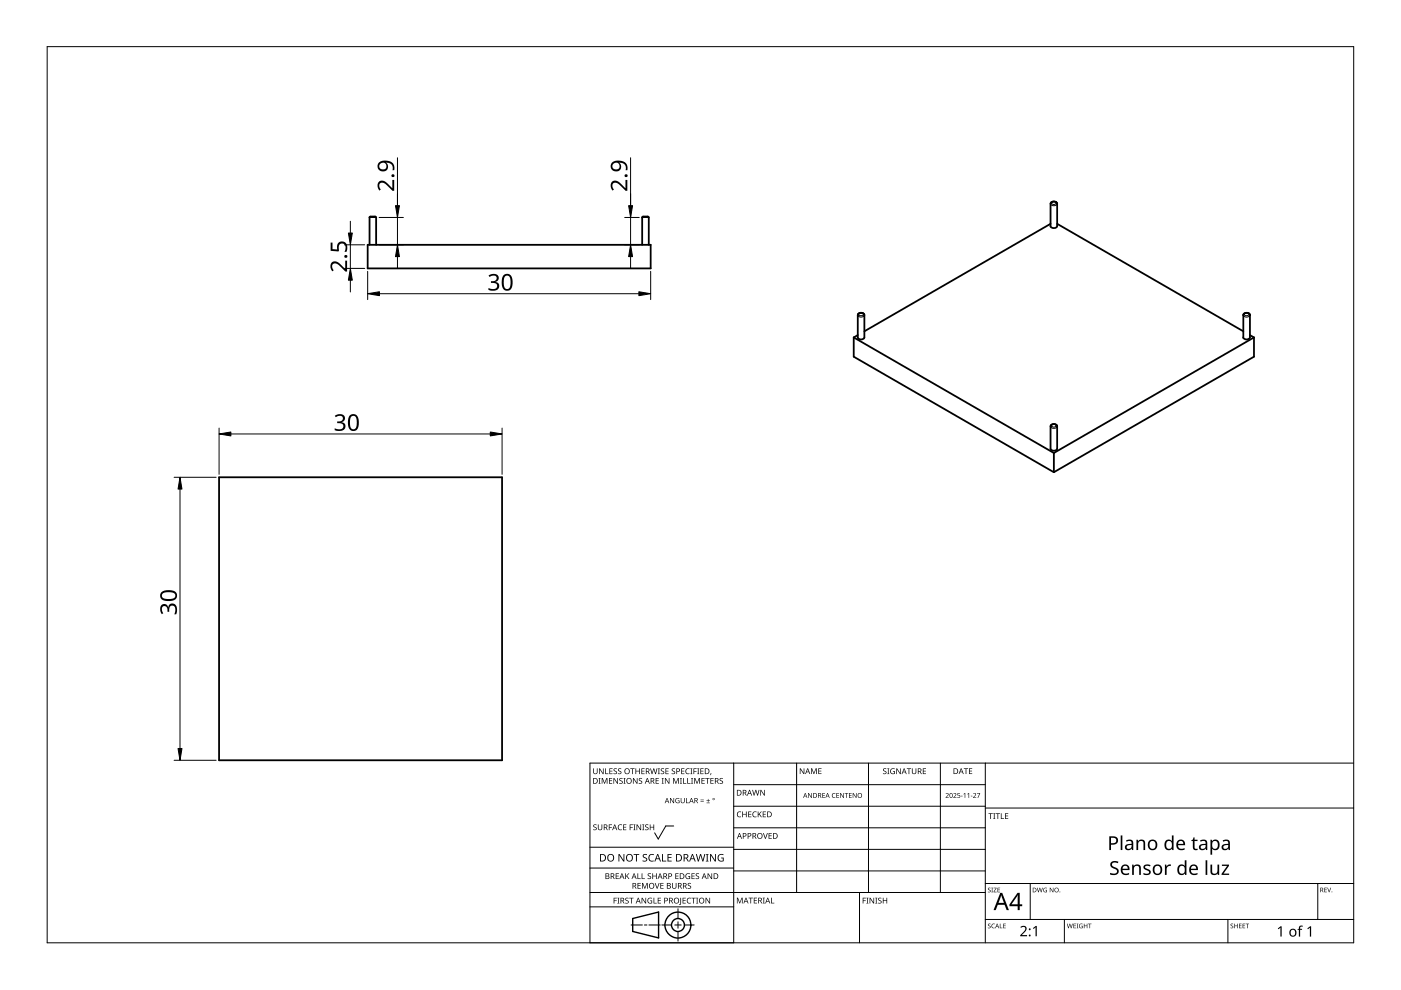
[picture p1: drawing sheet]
<svg xmlns="http://www.w3.org/2000/svg" width="297mm" height="210mm" viewBox="0 0 297 210" stroke-linecap="round" stroke-linejoin="round" font-family="sans-serif">
<g fill="none" stroke="#000" stroke-width=".38">
<path d="M78 51.9h60v5h-60zM78.5 45.9l-.2 .2 .1 5.8M78.6 45.9h1M79.5 45.9l.2 .2M79.8 46.1v5.8M136.3 45.9l-.2 .2 .1 5.8M136.4 45.9h1M137.3 45.9l.2 .2 .1 5.8M222.7 47.5l-39.4 22.7M224.1 43.2v4.7M224.1 43.2h.1M224.1 43.2a.75 .75 0 0 0-.7-.5 .75 .75 0 0 0-.7 .5v4.7a.8 .8 0 0 0 1.4 .1"/>
<path d="M224.1 47.5l39.5 22.7M181 71.5v4.1l42.4 24.5M181 71.5l42.4 24.5M181.9 71.1l-.9 .4M183.3 66.8h.1M183.3 66.8a.75 .75 0 0 0-.7-.5 .75 .75 0 0 0-.7 .5v4.7a.78 .78 0 0 0 .7 .5 .78 .78 0 0 0 .7-.4M183.3 66.8v4.7M263.8 66.5a.77 .77 0 0 1 1.2 .3v4.8a.78 .78 0 0 1-.7 .4 .78 .78 0 0 1-.7-.5v-4.7zM265 66.8h.1M265 71.1l.9 .4M265.9 71.5l-42.5 24.5M265.9 71.5v4.1l-42.5 24.5"/>
<path d="M222.7 95.2a.83 .83 0 0 0 1.4 0M222.7 95.1v-4.7a.74 .74 0 0 1 .7-.5 .74 .74 0 0 1 .7 .5v4.7M223.4 96v4.1M46.4 101.2h60v60h-60z"/>
</g>
<path d="M78.4 46.1h1.4M136.2 46.1h1.4M222.7 43.2a.83 .83 0 0 0 1.4 0M223 42.9l.2-.1a.49 .49 0 0 1 .7 .3 .47 .47 0 0 1-.5 .3 .47 .47 0 0 1-.4-.5zM181.9 66.8a.79 .79 0 0 0 1.4 0M182.1 66.5l.2-.1a.52 .52 0 0 1 .7 .3l-.2 .2h-.5l-.3-.2zM263.6 66.8a.82 .82 0 0 0 1.4 0M263.9 66.5l.1-.1a.53 .53 0 0 1 .8 .3l-.2 .2h-.6l-.2-.2zM222.7 90.4a.83 .83 0 0 0 1.4 0M223 90.1l.2-.1a.49 .49 0 0 1 .7 .3 .47 .47 0 0 1-.5 .3 .47 .47 0 0 1-.4-.5z" fill="none" stroke="#000" stroke-width=".21"/>
<path d="M10 9.9h277v190h-277z" fill="none" stroke="#000" stroke-width=".21"/>
<g fill="none" stroke="#000" stroke-width=".21">
<path d="M125.1 179.6h30.5M142.8 175.1h-1.6l-1.6 2.8-.8-1.3M155.6 166.4h53.3M155.6 161.8v38.1h-30.5v-38.1h161.9M168.9 161.8v27.4M184.1 161.8v27.4M199.4 161.8v27.4M208.9 170.9h-53.3M208.9 175.5h-53.3M208.9 161.8v38.1M287 171.3h-78.1M125.1 192.3h30.5"/>
<path d="M125.1 189.2h83.8M133.8 196.1h2.4M136.6 196.1h.6M140 196.1h-2.4M140.3 196.1h2.1M143.1 196.1h1.3M143.7 195.4v1.4M143.7 197.5v2M143.7 192.7v2M147.2 196.1h-2.1M155.6 180.1h53.3M155.6 184h-30.5"/>
<path d="M182.2 189.2v10.7M208.9 184.7h-53.3M218.4 187.3v7.6M225.7 194.9v5M260.3 194.9v5M279.4 187.3v7.6M287 194.9h-78.1M287 187.3h-78.1"/>
</g>
<g fill="#000">
<path d="M125.8 174.9l.5-.1h.2l-.1 .2a.25 .25 0 0 0-.3-.1 .25 .25 0 0 0 0 .4 .42 .42 0 0 1 .4 .5 .42 .42 0 0 1-.7 .2v-.1a.27 .27 0 0 0 .5 0 .27 .27 0 0 0-.1-.4l-.4-.2zM125.8 162.9h.1v.8a.32 .32 0 0 0 .3 .3 .32 .32 0 0 0 .3-.3v-.8h.2v.8a.47 .47 0 0 1-.5 .4 .47 .47 0 0 1-.4-.4zM126.9 165h.4l-.1 .1v1l.1 .1h-.4l.1-.1v-1zM126.8 174.8h.1v.8a.32 .32 0 0 0 .3 .3 .32 .32 0 0 0 .3-.3v-.8h.2v.8a.47 .47 0 0 1-.5 .4 .47 .47 0 0 1-.4-.4zM127 162.9h.2l.6 1v-1h.2v1.2h-.2l-.7-1 .1 1h-.2zM127.6 165h.2l.4 1 .4-1h.2v1.2h-.2v-1.1l-.4 1.1h-.1l-.4-1.1v1.1h-.1zM128.3 162.9h.2v1.1h.5v.1h-.7zM129.1 174.8h.7v.1h-.6v.5h.5v.1h-.5v.5h-.1zM129.1 165h.7v.1h-.5v.4h.5v.1h-.5v.4h.5v.2h-.7zM129.2 162.9h.7v.1h-.5v.4h.4v.2h-.4v.4h.5v.1h-.7zM130.1 163l.5-.1 .2 .1v.1a.25 .25 0 0 0-.4-.1 .25 .25 0 0 0 0 .4 .42 .42 0 0 1 .4 .5 .42 .42 0 0 1-.7 .2v-.1a.27 .27 0 0 0 .5 0 .27 .27 0 0 0-.1-.4l-.4-.2zM130.1 165h.1l.7 1v-1h.1v1.2h-.2l-.6-1v1h-.1z"/>
<path d="M131.1 175l.5-.2 .3 .1-.1 .1a.49 .49 0 0 0-.7 .4 .49 .49 0 0 0 .8 .4 .57 .57 0 0 1-.8 0 .57 .57 0 0 1 0-.8zM131.1 163l.4-.1 .2 .1v.1a.25 .25 0 0 0-.4-.1 .25 .25 0 0 0 0 .4 .42 .42 0 0 1 .4 .5 .42 .42 0 0 1-.6 .2v-.1a.27 .27 0 0 0 .4 0 .27 .27 0 0 0-.1-.4l-.3-.2zM131.4 165.1l.4-.2 .2 .1v.1a.25 .25 0 0 0-.4-.1 .25 .25 0 0 0 0 .4l.4 .2v.4l-.4 .2-.3-.1 .1-.1a.27 .27 0 0 0 .4 .1 .27 .27 0 0 0-.1-.4l-.4-.3zM132.2 165h.4l-.1 .1v1l.1 .1h-.4l.1-.1v-1zM132.1 174.8h.7v.1h-.5v.4h.5v.1h-.5v.5h.5v.1h-.7zM133.5 174.8h.7v.1h-.5v.5h.5v.1h-.5v.5h-.2zM133.6 162.9h.9v.1h-.3v1.1h-.2v-1.1h-.4zM134.3 174.8h.4l-.1 .1v1l.1 .1h-.4l.1-.1v-1zM134.2 165h.2l.6 1v-1h.2v1.2h-.2l-.7-1v1h-.1zM134.7 162.9h.2v.5h.6v-.5h.2v1.2h-.2v-.5h-.6v.5h-.2zM135 174.8h.1l.7 1v-1h.1v1.2h-.2l-.6-1v1h-.1zM135.5 165.1l.4-.2 .2 .1v.1a.25 .25 0 0 0-.4-.1 .25 .25 0 0 0 0 .4l.4 .2v.4l-.4 .2-.3-.1 .1-.1a.27 .27 0 0 0 .4 .1 .27 .27 0 0 0-.1-.4l-.3-.3z"/>
<path d="M136.2 174.8h.4l-.1 .1v1l.1 .1h-.4l.1-.1v-1zM136 162.9h.7v.1h-.6v.4h.5v.2h-.5v.4h.6v.1h-.7zM136.8 174.9l.4-.1h.3l-.1 .2a.25 .25 0 0 0-.3-.1 .25 .25 0 0 0 0 .4 .42 .42 0 0 1 .4 .5 .42 .42 0 0 1-.7 .2v-.1a.27 .27 0 0 0 .5 0 .27 .27 0 0 0-.1-.4l-.4-.2zM137.8 174.8h.1v.5h.6v-.5h.2v1.2h-.2v-.6h-.6v.6h-.1zM137.8 162.9h.2l.3 1 .2-1h.2l.3 1 .2-1h.2l-.3 1.2h-.2l-.3-1-.3 1h-.1zM139 165h.7v.1h-.5v.4h.5v.1h-.5v.4h.5v.2h-.7zM139.5 162.9h.4l-.1 .1v1l.1 .1h-.4l.1-.1v-1zM140.3 165h.4l-.1 .1v1l.1 .1h-.4l.1-.1v-1zM140.1 163l.5-.1 .2 .1v.1a.25 .25 0 0 0-.4-.1 .25 .25 0 0 0 0 .4 .42 .42 0 0 1 .4 .5 .42 .42 0 0 1-.7 .2l.1-.1a.27 .27 0 0 0 .4 0 .27 .27 0 0 0-.1-.4l-.4-.2zM141.1 162.9h.7v.1h-.6v.4h.5v.2h-.5v.4h.6v.1h-.7zM141 165h.1l.7 1v-1h.1v1.2h-.1l-.7-1v1h-.1zM142.1 169.2h.1l.6 .9v-.9h.1v1.1h-.1l-.6-.9v.9h-.1z"/>
<path d="M142.5 163l.4-.1 .2 .1v.1a.25 .25 0 0 0-.4-.1 .25 .25 0 0 0 0 .4 .42 .42 0 0 1 .4 .5 .42 .42 0 0 1-.6 .2v-.1a.27 .27 0 0 0 .4 0 .27 .27 0 0 0-.1-.4l-.4-.2zM142.7 165h.2l.4 1 .4-1h.2v1.2h-.1v-1.1l-.4 1.1h-.2l-.4-1.1v1.1h-.1zM143.3 169.3l.5-.1 .3 .1-.1 .1a.45 .45 0 0 0-.7 .3 .45 .45 0 0 0 .6 .5v-.4h-.2v-.1h.4v.6a.6 .6 0 0 1-.8-.2 .6 .6 0 0 1 0-.8zM144.2 165h.4l-.2 .1v1l.2 .1h-.4l.1-.1v-1zM144.8 165h.2v1h.5v.2h-.7zM144.4 162.9h.7v.1h-.5v.4h.5v.2h-.5v.4h.5v.1h-.7zM144.3 169.2h.2v.7a.28 .28 0 0 0 .2 .3 .28 .28 0 0 0 .3-.3v-.7h.2v.7a.42 .42 0 0 1-.5 .4 .42 .42 0 0 1-.4-.4zM145.5 169.2h.1v1h.5v.1h-.6zM145.7 165h.2v1h.5v.2h-.7zM145.5 163.1l.3-.2 .4 .1v.1l-.3-.1a.49 .49 0 0 0-.4 .7 .49 .49 0 0 0 .7 .3 .57 .57 0 0 1-.8-.1 .57 .57 0 0 1 0-.8zM146.4 162.9h.4l-.1 .1v1l.1 .1h-.4l.1-.1v-1zM146.5 165h.5l-.2 .1v1l.2 .1h-.5l.2-.1v-1z"/>
<path d="M147 162.9h.7v.1h-.5v.5h.5v.1h-.5v.5h-.2zM147.2 165h.2l.4 1 .4-1h.2v1.2h-.2l.1-1.1-.5 1.1h-.1l-.4-1.1v1.1h-.1zM147.8 162.9h.5l-.2 .1v1l.2 .1h-.5l.2-.1v-1zM148.5 169.9h.7v.1h-.7zM148.5 169.5h.7v.2h-.7zM148.5 162.9h.7v.1h-.6v.4h.5v.2h-.5v.4h.6v.1h-.7zM148.7 165h.7v.1h-.5v.4h.5v.1h-.5v.4h.5v.2h-.7zM149.8 170.2h.7v.1h-.7zM149.5 165h.9v.1h-.3v1.1h-.2v-1.1h-.4zM150.1 169.4l.1 .3h.3l-.3 .1v.3l-.1-.3h-.3l.3-.1zM150.7 163.9h.1l-.2 .4zM150.6 165h.7v.1h-.5v.4h.5v.1h-.5v.4h.5v.2h-.7z"/>
<path d="M152.6 165.1l.4-.2 .3 .1-.1 .1a.25 .25 0 0 0-.4-.1 .25 .25 0 0 0 0 .4l.4 .2 .1 .4-.4 .2-.4-.1 .1-.1a.27 .27 0 0 0 .5 .1 .27 .27 0 0 0-.1-.4l-.4-.3zM156.4 172.2l.4-.2 .4 .1-.1 .1a.49 .49 0 0 0-.7 .5 .49 .49 0 0 0 .7 .4 .57 .57 0 0 1-.8 0 .57 .57 0 0 1 0-.8zM157.4 172.1h.1v.5h.7v-.5h.1v1.2h-.1v-.6h-.7v.6h-.1zM158.6 172.1h.7v.1h-.5v.4h.5v.1h-.5v.4h.5v.2h-.7zM159.7 172.2l.3-.2 .4 .1v.1h-.3a.49 .49 0 0 0-.4 .6 .49 .49 0 0 0 .7 .3 .57 .57 0 0 1-.8 0 .57 .57 0 0 1 0-.8zM159.5 167.5h.1l.3 1 .3-1h.1l.3 1 .3-1h.1l-.3 1.2h-.2l-.3-1.1-.2 1.1h-.2zM160.7 172.1h.1v.6l.5-.6h.2l-.5 .5 .5 .7h-.1l-.5-.6-.1 .6h-.1zM161.8 176.6h.1l.4 1.1 .3-1.1h.2l-.4 1.2h-.2zM161.2 167.5h.2l.6 1v-1h.2v1.2h-.2l-.7-1v1h-.1zM161.7 172.1h.7v.1h-.5v.4h.5v.1h-.5v.4h.5v.2h-.7zM163 176.6h.6v.2h-.5v.3h.5v.2h-.5v.4h.5v.1h-.6zM169.6 162.9h.2l.6 1v-1h.1v1.2h-.1l-.7-1v1h-.1z"/>
<path d="M171.3 168.1h.2l.5 .9v-.9h.1v1.1h-.1l-.6-.9v.9h-.1zM172 162.9h.2l.4 1 .3-1h.3v1.2h-.2v-1l-.4 1h-.1l-.4-1.1v1.1h-.1zM173.5 162.9h.7v.1h-.5v.4h.4v.1h-.4v.5h.5v.1h-.7zM174.3 168.1h.6v.2h-.4v.3h.4v.1h-.4v.4h.4v.1h-.6zM176.5 168.3l.4-.2 .2 .1v.1a.41 .41 0 0 0-.6 .4 .41 .41 0 0 0 .6 .3 .48 .48 0 0 1-.7 0 .48 .48 0 0 1 .1-.7zM177.3 168.1h.6v.2h-.4v.3h.4v.1h-.4v.4h.4v.1h-.6zM178.1 168.1h.2l.5 .9v-.9h.1v1.1h-.1l-.6-.9v.9h-.1zM179.1 168.1h.7v.2h-.3v.9h-.1v-.9h-.3zM180 168.1h.6v.2h-.5v.3h.4v.1h-.4v.4h.5v.1h-.6zM180.8 168.1h.1l.6 .9v-.9h.1v1.1h-.1l-.6-.9v.9h-.1zM187.3 163l.4-.1 .2 .1v.1a.25 .25 0 0 0-.4-.1 .25 .25 0 0 0 0 .4 .42 .42 0 0 1 .4 .5 .42 .42 0 0 1-.6 .2v-.1a.27 .27 0 0 0 .4 0 .27 .27 0 0 0-.1-.4l-.3-.2zM188.1 162.9h.5l-.2 .1v1l.2 .1h-.5l.2-.1v-1z"/>
<path d="M188.9 163.1l.5-.2 .3 .1v.1a.5 .5 0 0 0-.8 .4 .5 .5 0 0 0 .7 .5v-.4h-.3v-.1h.4v.6a.66 .66 0 0 1-.8-.1 .66 .66 0 0 1 0-.9zM190 162.9h.2l.7 1-.1-1h.2v1.2h-.2l-.6-1v1h-.2zM192.3 162.9h.9v.1h-.4v1.1h-.2v-1.1h-.3zM193.3 162.9h.2v.8a.32 .32 0 0 0 .3 .3 .32 .32 0 0 0 .3-.3v-.8h.2v.8a.47 .47 0 0 1-.5 .4 .47 .47 0 0 1-.5-.4zM195.7 162.9h.6v.1h-.5v.4h.5v.2h-.5v.4h.5v.1h-.6zM200.5 168.3a.37 .37 0 0 1 .6 0 .37 .37 0 0 1-.2 .5l-.3 .3h.6v.1h-.7l.3-.4a.27 .27 0 0 0 .2-.4 .27 .27 0 0 0-.4-.1zM202.1 168.3a.37 .37 0 0 1 .6 0 .37 .37 0 0 1-.2 .5l-.2 .3h.5v.1h-.7l.3-.4a.27 .27 0 0 0 .3-.4 .27 .27 0 0 0-.5-.1zM203 168.1h.5v.2h-.4v.3l.2-.1a.33 .33 0 0 1 .2 .6 .33 .33 0 0 1-.5-.1 .29 .29 0 0 0 .4 .1 .29 .29 0 0 0 0-.5 .29 .29 0 0 0-.4 0zM203.7 168.7h.4v.1h-.4zM204.3 168.4l.4-.3v1.1h-.2v-.9zM204.4 162.9h.9v.1h-.4v1.1h-.2v-1.1h-.3zM205.1 168.4l.4-.3v1.1h-.2l.1-.9z"/>
<path d="M205.8 168.7h.4v.1h-.4zM205.4 162.9h.7v.1h-.5v.4h.5v.1h-.5v.5h.5v.1h-.7zM206.3 168.3a.37 .37 0 0 1 .6 0 .37 .37 0 0 1-.2 .5l-.2 .3h.5v.1h-.7l.3-.4a.27 .27 0 0 0 .3-.4 .27 .27 0 0 0-.5-.1zM207.1 168.1h.7l-.4 1.1h-.1l.4-.9h-.6zM209.6 172.4h.9v.2h-.4v1h-.1v-1h-.4zM210.6 172.4h.4l-.1 .1v1l.1 .1h-.4l.1-.1v-1zM211.1 172.4h.9v.2h-.4v1h-.1v-1h-.4zM212.2 172.4h.2v1.1h.5v.1h-.7zM213.1 172.4h.7v.2h-.6v.3h.5v.2h-.5v.4h.6v.1h-.7zM253.1 177.5h.2v.5h.6v.3h-.6v1.3l.2 .4 .4-.1v.3a.67 .67 0 0 1-1-.6v-1.3h-.3v-.1l.3-.2zM130.1 190.3h.7v.2h-.5v.4h.4v.1h-.4v.6h-.2zM130.5 185.2h.7v.1h-.5v.4h.5v.1h-.5v.4h.5v.2h-.7z"/>
<path d="M130.9 190.3h.4l-.1 .2v.9l.1 .2h-.4l.1-.2v-.9zM131.1 181.1h.3l.8 1.3v-1.3h.2v1.6h-.3l-.8-1.4v1.4h-.2zM132.6 190.5l.4-.2 .3 .1-.1 .1a.25 .25 0 0 0-.4-.1 .25 .25 0 0 0 0 .4 .4 .4 0 0 1 .5 .3 .4 .4 0 0 1-.3 .5 .4 .4 0 0 1-.5-.2h.1a.27 .27 0 0 0 .5 .1 .27 .27 0 0 0-.1-.5l-.4-.2zM132.6 185.2h.1v.6l.6-.6h.1l-.4 .5 .5 .7h-.2l-.5-.6-.1 .6h-.1zM133.4 190.3h.9v.2h-.4v1.1h-.1v-1.1h-.4zM134.3 181.1h1.2v.2h-.5v1.4h-.2v-1.4h-.5zM135.2 185.2h.1v1h.5v.2h-.6zM135.2 187.2h.6v.1h-.5v.4h.5v.2h-.5v.4h.5v.1h-.6zM136 185.2h.2v1h.5v.2h-.7zM136.1 187.2h.2l.4 1 .4-1h.2v1.2h-.1v-1l-.4 1h-.2l-.4-1 .1 1h-.2zM136 190.3h.2l.7 1.1-.1-1.1h.2v1.3h-.2l-.6-1v1h-.2zM136.3 181.2l.4-.1h.5l-.2 .2a.33 .33 0 0 0-.5 .1 .33 .33 0 0 0 .4 .4 .49 .49 0 0 1 .3 .7 .49 .49 0 0 1-.8 .2l-.2-.1v-.2l.3 .1a.35 .35 0 0 0 .5-.2 .35 .35 0 0 0-.4-.4l-.3-.3z"/>
<path d="M137.4 190.5l.6-.2 .3 .1-.1 .1a.5 .5 0 0 0-.8 .4 .5 .5 0 0 0 .7 .5v-.3h-.3v-.2h.5v.6a.66 .66 0 0 1-.9-.1 .66 .66 0 0 1 0-.9zM137.4 185.3l.4-.2 .2 .1v.1a.25 .25 0 0 0-.4-.1 .25 .25 0 0 0 0 .4 .42 .42 0 0 1 .4 .6 .42 .42 0 0 1-.6 .2v-.2a.27 .27 0 0 0 .4 .1 .27 .27 0 0 0-.1-.4l-.3-.3zM137.7 181.3l.4-.2h.6l-.1 .2-.4-.1a.64 .64 0 0 0-.5 .9 .64 .64 0 0 0 .9 .3v.2a.83 .83 0 0 1-1-.3 .83 .83 0 0 1 .1-1zM138.6 190.3h.1v1.1h.5v.2h-.6zM138.8 187.2h.2l.3 1.1 .4-1.1h.1l-.4 1.2h-.1zM138.3 185.2h.2v.5h.6v-.5h.1v1.2h-.1v-.6h-.6v.6h-.2zM139.5 190.3h.6v.2h-.5v.4h.5v.1h-.5v.4h.5v.2h-.6zM140.4 181.1h.2v1.4h.7v.2h-.9zM140 187.2h.7v.1h-.5v.4h.5v.2h-.5v.4h.5v.1h-.7zM141.5 181.1h.9v.2h-.7v.4h.7v.2h-.7v.6h.7v.2h-.9zM142.5 187.2h.1v.8a.32 .32 0 0 0 .4 .3 .32 .32 0 0 0 .3-.3v-.8h.1v.8a.47 .47 0 0 1-.4 .4 .47 .47 0 0 1-.5-.4zM143.2 185.2h.7v.1h-.6v.4h.5v.1h-.5v.4h.6v.2h-.7z"/>
<path d="M144.2 190.3h.2v1.3l-.1 .2-.3 .1v-.2l.2-.1zM144.7 190.3h.7v.2h-.5v.4h.5v.1h-.5v.4h.5v.2h-.7zM145.5 185.3l.4-.2 .4 .1-.1 .1a.5 .5 0 0 0-.7 .4 .5 .5 0 0 0 .7 .5v-.3h-.3v-.2h.4v.6a.66 .66 0 0 1-.9-.1 .66 .66 0 0 1 .1-.9zM145.8 190.5l.3-.2 .4 .1v.1h-.3a.49 .49 0 0 0-.4 .6 .49 .49 0 0 0 .7 .3 .57 .57 0 0 1-.8 0 .57 .57 0 0 1 0-.8zM145.9 187.3l.4-.1 .2 .1v.1a.25 .25 0 0 0-.4-.1 .25 .25 0 0 0 0 .4l.4 .2v.3l-.4 .2h-.3l.1-.1a.27 .27 0 0 0 .4 0 .27 .27 0 0 0-.1-.4l-.4-.2zM146.6 190.3h.9v.2h-.4v1.1h-.1v-1.1h-.4zM146.6 185.2h.7v.1h-.5v.4h.5v.1h-.5v.4h.5v.2h-.7zM147.6 190.3h.4l-.1 .2v.9l.1 .2h-.4l.1-.2v-.9zM147.6 185.3l.4-.2 .2 .1v.1a.25 .25 0 0 0-.4-.1 .25 .25 0 0 0 0 .4 .42 .42 0 0 1 .4 .6 .42 .42 0 0 1-.7 .2l.1-.2a.27 .27 0 0 0 .4 .1 .27 .27 0 0 0-.1-.4l-.4-.3zM147.5 181.1h.2l.4 1.3 .3-1.3h.2l.4 1.3 .3-1.3h.2l-.4 1.6h-.2l-.4-1.4-.3 1.4h-.2zM149.7 181.1h.5l-.2 .1v1.3l.2 .2h-.5l.1-.2v-1.3zM149.6 190.3h.2l.6 1.1v-1.1h.2v1.3h-.2l-.7-1v1h-.1z"/>
<path d="M150 185.2h.2l.6 1v-1h.2v1.2h-.2l-.6-1v1h-.2zM150.5 181.1h.3l.8 1.3v-1.3h.2v1.6h-.2l-.9-1.4v1.4h-.2zM152.4 181.3l.7-.2h.3l-.1 .2a.65 .65 0 0 0-1 .5 .65 .65 0 0 0 .9 .7v-.5h-.3v-.2h.5v.8a.86 .86 0 0 1-1.1-.2 .86 .86 0 0 1 .1-1.1zM156.2 190.3h.3l.3 1 .4-1h.3v1.2h-.2v-1l-.4 1h-.1l-.4-1v1h-.2zM158.7 190.3h.9v.2h-.3v1h-.2v-1h-.4zM159.8 190.3h.7v.2h-.5v.3h.5v.2h-.5v.4h.5v.1h-.7zM161.7 190.3h.5l-.2 .2v.9l.2 .1h-.5l.2-.1v-.9zM163.5 190.3h.1v1.1h.6v.1h-.7zM182.9 190.3h.7v.2h-.5v.4h.5v.1h-.5v.6h-.2zM183.7 190.3h.4l-.1 .2v.9l.1 .2h-.4l.1-.2v-.9zM184.4 190.3h.1l.7 1v-1h.1v1.3h-.1l-.7-1v1h-.1zM185.6 190.3h.4l-.1 .2v.9l.1 .2h-.4l.1-.2v-.9z"/>
<path d="M186.2 190.5l.5-.2 .2 .1v.1a.25 .25 0 0 0-.4-.1 .25 .25 0 0 0 0 .4l.4 .2v.4l-.4 .2-.3-.1v-.1a.27 .27 0 0 0 .5 .1 .27 .27 0 0 0-.1-.5l-.4-.2zM187.2 190.3h.1v.6h.6v-.6h.2v1.3h-.2v-.6h-.6v.6h-.1zM209.5 188.3l.3-.1 .2 .2a.24 .24 0 0 0-.3-.1 .24 .24 0 0 0-.1 .3 .24 .24 0 0 0 .3 .1l.2 .2-.1 .2-.4 .1-.2-.2a.23 .23 0 0 0 .4 .2 .23 .23 0 0 0 0-.4l-.3-.2zM209.5 195.9l.3-.1 .2 .2a.24 .24 0 0 0-.3-.1 .24 .24 0 0 0-.1 .3 .24 .24 0 0 0 .3 .1 .31 .31 0 0 1 0 .5 .31 .31 0 0 1-.5-.1 .23 .23 0 0 0 .4 .1 .23 .23 0 0 0 0-.4l-.3-.2zM210.2 188.2h.3l-.1 .1 .1 .9h-.3l.1-.1zM210.3 196l.4-.2 .2 .1v.1a.39 .39 0 0 0-.6 .3 .39 .39 0 0 0 .6 .4 .46 .46 0 0 1-.7-.1 .46 .46 0 0 1 .1-.6zM210.7 188.2h.6l-.5 .9h.5v.1h-.7l.5-.9h-.4zM212 195.8h.1v.9l.4 .1h-.5zM211.5 188.2h.5l-.4 .1v.3h.4l-.4 .1v.4l.4 .1h-.5zM212.7 195.8h.5l-.4 .1v.3h.4l-.4 .2v.3l.4 .1h-.5zM216.3 196.5a.76 .76 0 0 1 1.2 0 .76 .76 0 0 1-.3 1.2l-.6 .6h1.2v.2h-1.5v-.2l.8-.8a.52 .52 0 0 0 .2-.8 .52 .52 0 0 0-.8 0zM219 196.8l.6-.5h.2v2.2h-.2v-1.9l-.5 .4z"/>
<path d="M219.8 188.2h.2l.2 .8 .2-.8h.1l.3 .8 .2-.8h.1l-.3 1h-.1l-.2-.8-.3 .8h-.1zM221.3 188.3h.7h-.1a.4 .4 0 0 0-.6 .4 .4 .4 0 0 0 .6 .4v-.3l-.2-.1h.3v.5a.53 .53 0 0 1-.7-.2 .53 .53 0 0 1 0-.7zM222.6 188.2h.1l.5 .8v-.8h.1v1h-.1l-.5-.8v.8h-.1zM226.2 195.8h.1l.2 .9 .3-.9h.1l.2 .9 .2-.9h.1l-.2 1h-.1l-.3-.8-.2 .8h-.1zM227.6 195.8h.5l-.4 .1v.3h.4l-.4 .2v.3l.4 .1h-.5zM228.3 195.8h.3l-.1 .1 .1 .9h-.3l.1-.1zM228.9 196l.7-.1-.2 .1a.4 .4 0 0 0-.5 .3 .4 .4 0 0 0 .5 .4v-.3l-.2-.1h.4v.5a.53 .53 0 0 1-.7-.1 .53 .53 0 0 1 0-.7zM229.8 195.8h.1v.4h.5v-.4h.1v1h-.1v-.4h-.5v.4h-.1zM230.7 195.8h.7l-.3 .1v.9h-.1v-.9zM235.5 182.9a1.38 1.38 0 0 1 1.6-.2l-.1 .3-.3-.1a.55 .55 0 0 0-.9 .3 .55 .55 0 0 0 .6 .7l.6 .3 .2 .5a1.19 1.19 0 0 1-1.8 .7v-.3h.1a.82 .82 0 0 0 1.3-.3l-.1-.4-.4-.2a.88 .88 0 0 1-.8-1.3zM240 183.3h.3l.1 .3a.83 .83 0 0 1 .9-.3 .83 .83 0 0 1 .6 .8v1.4h-.4v-1.4a.59 .59 0 0 0-.7-.5 .59 .59 0 0 0-.4 .8v1.1h-.4zM240.9 178h.3l.1 .3a.83 .83 0 0 1 .9-.3 .83 .83 0 0 1 .6 .8v1.4h-.4v-1.4a.59 .59 0 0 0-.7-.5 .59 .59 0 0 0-.4 .8v1.1h-.4z"/>
<path d="M242.5 183.5a1.29 1.29 0 0 1 1.4-.1l-.1 .3-.4-.1a.35 .35 0 0 0-.6 .1 .35 .35 0 0 0 .4 .5h.1a.66 .66 0 0 1 .7 .8 .66 .66 0 0 1-.9 .5l-.7-.1v-.3l.7 .2 .5-.2v-.3l-.6-.4a.58 .58 0 0 1-.5-.9zM247 183.3h.3v.4l.4-.4h.6l-.1 .3-.5 .1-.3 .3-.1 1.5h-.3zM256.6 183.3h.4v1.4a.59 .59 0 0 0 .7 .5 .59 .59 0 0 0 .4-.7v-1.2h.4v2.2h-.3l-.1-.3a.84 .84 0 0 1-.9 .3 .84 .84 0 0 1-.6-.8zM259.1 183.3h1.5v.3l-1.2 1.6h1.2v.3h-1.6v-.2l1.2-1.7h-1.1zM260.9 195.9l.4-.1 .1 .2a.24 .24 0 0 0-.3-.1 .24 .24 0 0 0-.1 .3 .24 .24 0 0 0 .4 .1 .31 .31 0 0 1 0 .5 .31 .31 0 0 1-.5-.1 .23 .23 0 0 0 .3 .1 .23 .23 0 0 0 .1-.4l-.4-.2zM261.7 195.8h.1v.4h.5v-.4h.1v1h-.1v-.4h-.5v.4h-.1zM262.7 195.8h.5l-.4 .1v.3h.4l-.4 .2v.3l.4 .1h-.5zM263.5 195.8h.5l-.4 .1v.3h.4l-.4 .2v.3l.4 .1h-.5zM264.1 195.8h.7l-.3 .1v.9h-.1v-.9zM270.9 196.9l.6-.5h.2v2.2h-.2v-1.9l-.4 .3zM275.5 196.4l.7-.1v.2h-.4l-.1 .2-.1 .2h.5v.2h-.5v1.5h-.2v-1.5h-.3l.3-.2zM277.2 196.9l.6-.5h.2v2.2h-.3v-1.9l-.4 .3z"/>
<path d="M280.8 188.2h.5l-.4 .1v.3h.4l-.4 .1v.4l.4 .1h-.5zM281.4 188.2h.1l.3 .8 .3-.8h.1l-.3 1h-.1z"/>
<path d="M125.8 165h.3a.54 .54 0 0 1 .6 .6 .56 .56 0 0 1-.6 .6h-.3zM125.9 165.1v.9h.2a.43 .43 0 0 0 .5-.4 .41 .41 0 0 0-.5-.5z"/>
<path d="M128 174.8h.3a.35 .35 0 0 1 .5 .2 .35 .35 0 0 1-.3 .5l.4 .5h-.2l-.3-.5h-.2v.5h-.2zM128.2 174.9v.5h.1a.23 .23 0 0 0 .3-.2 .23 .23 0 0 0-.3-.3z"/>
<path d="M130.3 174.8h.1l.5 1.2h-.2l-.1-.4h-.5l-.2 .4h-.1zM130.3 175l-.2 .5h.4z"/>
<path d="M132.3 163.5a.61 .61 0 0 1 1.2 0 .61 .61 0 0 1-1.2 0zM132.7 163.1l-.1 .4a.45 .45 0 0 0 .5 .4 .45 .45 0 0 0 .3-.5 .45 .45 0 0 0-.5-.4z"/>
<path d="M132.7 165.6a.61 .61 0 0 1 1.2 0 .61 .61 0 0 1-1.2 0zM133.1 165.2a.47 .47 0 0 0-.1 .7 .47 .47 0 0 0 .7-.1 .45 .45 0 0 0 0-.6 .45 .45 0 0 0-.6 0z"/>
<path d="M136.9 162.9h.4a.35 .35 0 0 1 .4 .3 .35 .35 0 0 1-.2 .4l.3 .5h-.2l-.3-.5h-.2v.5h-.2zM137.1 163v.5h.2a.23 .23 0 0 0 .3-.2 .23 .23 0 0 0-.3-.3z"/>
<path d="M137.2 165h.1l.5 1.2h-.2l-.1-.4h-.5l-.1 .4h-.2zM137.2 165.1l-.2 .6h.4z"/>
<path d="M138 165h.3a.35 .35 0 0 1 .4 .2 .35 .35 0 0 1-.2 .4l.3 .6h-.2l-.3-.5h-.2v.5h-.1zM138.1 165.1v.4h.2a.23 .23 0 0 0 .3-.2 .23 .23 0 0 0-.3-.2z"/>
<path d="M141.4 169.2h.1l.4 1.1h-.1l-.2-.3h-.4l-.1 .3h-.2zM141.4 169.3l-.2 .5h.4z"/>
<path d="M143.4 162.9h.3a.41 .41 0 0 1 .5 .5 .41 .41 0 0 1-.6 .3v.4h-.2zM143.6 163v.5a.29 .29 0 0 0 .4-.2 .29 .29 0 0 0-.4-.3z"/>
<path d="M146.5 169.2h.2l.4 1.1h-.2l-.1-.3h-.4l-.2 .3h-.1zM146.6 169.3l-.2 .5h.4z"/>
<path d="M147.2 169.2h.3a.31 .31 0 0 1 .4 .2 .31 .31 0 0 1-.2 .4l.3 .5h-.1l-.3-.5h-.2v.5h-.2zM147.4 169.3v.4h.1a.21 .21 0 0 0 .3-.2 .21 .21 0 0 0-.3-.2z"/>
<path d="M149.4 162.9h.4a.61 .61 0 0 1 .6 .6 .61 .61 0 0 1-.6 .6h-.4zM149.6 163v1h.2a.48 .48 0 0 0 .4-.5 .48 .48 0 0 0-.4-.5z"/>
<path d="M151.1 169.4a.24 .24 0 0 1 .4 0 .24 .24 0 0 1-.4 0zM151.2 169.4a.15 .15 0 0 0 .3 0 .15 .15 0 0 0-.3 0z"/>
<path d="M151.6 165h.3a.35 .35 0 0 1 .4 .2 .35 .35 0 0 1-.2 .4l.3 .6h-.1l-.3-.5h-.3v.5h-.1zM151.7 165.1v.4h.2a.23 .23 0 0 0 .3-.2 .23 .23 0 0 0-.3-.2z"/>
<path d="M156.7 176.6h.2l.4 1.2h-.1l-.2-.3h-.5l-.1 .3h-.2zM156.8 176.8l-.2 .5h.4z"/>
<path d="M156.2 167.5h.4a.61 .61 0 0 1 .6 .6 .61 .61 0 0 1-.6 .6h-.4zM156.4 167.6v1h.2a.49 .49 0 0 0 .4-.4 .49 .49 0 0 0-.3-.6z"/>
<path d="M157.5 167.5h.3a.35 .35 0 0 1 .4 .2 .35 .35 0 0 1-.2 .4l.3 .6h-.1l-.3-.5h-.3v.5h-.1zM157.6 167.6v.5h.2a.23 .23 0 0 0 .3-.3 .23 .23 0 0 0-.3-.2z"/>
<path d="M157.5 176.6h.3a.41 .41 0 0 1 .5 .5 .41 .41 0 0 1-.7 .3v.4h-.1zM157.6 176.8v.4a.29 .29 0 0 0 .5-.2 .29 .29 0 0 0-.5-.2z"/>
<path d="M158.5 176.6h.3a.41 .41 0 0 1 .5 .5 .41 .41 0 0 1-.6 .3v.4h-.2zM158.7 176.8v.4a.29 .29 0 0 0 .4-.2 .29 .29 0 0 0-.4-.2z"/>
<path d="M158.8 167.5h.2l.5 1.2h-.2l-.1-.4h-.5l-.2 .4h-.1zM158.9 167.6l-.2 .6h.4z"/>
<path d="M159.6 176.6h.3a.35 .35 0 0 1 .4 .3 .35 .35 0 0 1-.2 .4l.3 .5h-.2l-.3-.5h-.2v.5h-.1zM159.7 176.8v.4h.2a.23 .23 0 0 0 .3-.2 .23 .23 0 0 0-.3-.2z"/>
<path d="M160.4 177.2a.65 .65 0 0 1 1.3 0 .65 .65 0 0 1-1.3 0zM160.8 176.8l-.1 .4a.45 .45 0 0 0 .5 .4 .45 .45 0 0 0 .4-.5 .45 .45 0 0 0-.5-.4z"/>
<path d="M162.7 172.1h.3a.61 .61 0 0 1 .6 .6 .61 .61 0 0 1-.6 .6h-.3zM162.8 172.2v.9h.2a.48 .48 0 0 0 .5-.4 .48 .48 0 0 0-.5-.5z"/>
<path d="M163.9 176.6h.4a.61 .61 0 0 1 .6 .7 .61 .61 0 0 1-.7 .5h-.3zM164.1 176.8v.9h.1a.48 .48 0 0 0 .5-.4 .48 .48 0 0 0-.4-.5z"/>
<path d="M170.7 168.1l.5 1.1-.3-.3h-.4l-.2 .3zM170.7 168.3l-.1 .4h.3z"/>
<path d="M171.2 162.9h.1l.5 1.2h-.2l-.1-.4h-.5l-.1 .4h-.2zM171.2 163.1l-.1 .5h.3z"/>
<path d="M172.4 168.1h.3a.51 .51 0 0 1 .5 .6 .51 .51 0 0 1-.5 .5h-.3zM172.5 168.3v.8l.4-.1 .2-.2v-.4z"/>
<path d="M173.5 168.1h.2a.29 .29 0 0 1 .4 .2 .29 .29 0 0 1-.2 .4l.3 .5h-.2l-.2-.5h-.2v.5h-.1zM173.6 168.3v.3h.1a.2 .2 0 0 0 .3-.2 .2 .2 0 0 0-.3-.1z"/>
<path d="M175.4 168.1l.5 1.1-.2-.3h-.4l-.3 .3zM175.5 168.3l-.2 .4h.3z"/>
<path d="M181.8 168.7a.51 .51 0 0 1 1 0 .51 .51 0 0 1-1 0zM182 168.7a.38 .38 0 0 0 .7 0 .38 .38 0 0 0-.7 0z"/>
<path d="M191.6 162.9h.2l.4 1.2h-.1l-.2-.4h-.4l-.2 .4h-.1zM191.7 163.1l-.2 .5h.4z"/>
<path d="M194.6 162.9h.3a.35 .35 0 0 1 .5 .2 .35 .35 0 0 1-.3 .5l.4 .5h-.2l-.3-.5h-.3v.5h-.1zM194.7 163v.5h.2a.23 .23 0 0 0 .3-.2 .23 .23 0 0 0-.3-.3z"/>
<path d="M201.4 168.2l.4-.1 .1 .3 .1 .5-.2 .3-.3-.1-.2-.2zM201.5 168.3v.1a.37 .37 0 0 0-.1 .4 .37 .37 0 0 0 .4 .2 .4 .4 0 0 0 .1-.5 .4 .4 0 0 0-.4-.2z"/>
<path d="M202.2 162.9h.3a.55 .55 0 0 1 .6 .6 .56 .56 0 0 1-.6 .6h-.3zM202.3 163v1h.2a.48 .48 0 0 0 .5-.5 .48 .48 0 0 0-.5-.5z"/>
<path d="M203.7 162.9h.2l.4 1.2h-.1l-.2-.4h-.5l-.1 .4h-.2zM203.8 163.1l-.2 .5h.4z"/>
<path d="M235.2 177.3h.8a.92 .92 0 0 1 1.1 1 .92 .92 0 0 1-1.2 .8h-.3v1.1h-.4zM235.6 177.6v1.2a.73 .73 0 0 0 .8-.1 .73 .73 0 0 0 .2-.8l-.3-.2z"/>
<path d="M243.6 178.3a1.07 1.07 0 0 1 1.5 .1 1.07 1.07 0 0 1-.1 1.5 1.07 1.07 0 0 1-1.5 0 1.44 1.44 0 0 1 .1-1.6zM244 178.4a.83 .83 0 0 0-.3 1.1 .83 .83 0 0 0 1 .4 .85 .85 0 0 0 .3-1.1 .85 .85 0 0 0-.9-.4z"/>
<path d="M128.4 185.2h.3a.31 .31 0 0 1 .5 .1 .31 .31 0 0 1-.3 .4 .33 .33 0 0 1 .3 .4 .33 .33 0 0 1-.4 .3h-.4zM128.5 185.8v.4h.3a.23 .23 0 0 0 .3-.2 .23 .23 0 0 0-.3-.2zM128.5 185.3v.4h.2a.21 .21 0 0 0 .3-.2 .21 .21 0 0 0-.3-.2z"/>
<path d="M127.2 181.1h.5a.71 .71 0 0 1 .8 .8 .73 .73 0 0 1-.8 .8h-.5zM127.4 181.2v1.3h.2a.56 .56 0 0 0 .7-.6 .54 .54 0 0 0-.6-.7z"/>
<path d="M129.5 185.2h.3a.35 .35 0 0 1 .4 .2 .35 .35 0 0 1-.2 .4l.3 .6h-.1l-.3-.5h-.3v.5h-.1zM129.6 185.3v.4h.2a.23 .23 0 0 0 .3-.2 .23 .23 0 0 0-.3-.2z"/>
<path d="M128.9 181.3a.76 .76 0 0 1 1.1 .1 .76 .76 0 0 1-.1 1.1 .76 .76 0 0 1-1.1-.3v-.5zM129.1 181.4a.62 .62 0 0 0-.1 .8 .62 .62 0 0 0 .8 .2l.1-.1a.61 .61 0 0 0 0-.8 .61 .61 0 0 0-.8-.1z"/>
<path d="M131.6 190.3h.3a.35 .35 0 0 1 .4 .3 .35 .35 0 0 1-.2 .4l.3 .6h-.1l-.3-.5h-.3v.5h-.1zM131.7 190.5v.4h.2a.23 .23 0 0 0 .3-.2 .23 .23 0 0 0-.3-.2z"/>
<path d="M131.8 185.2h.1l.5 1.2h-.2l-.1-.4h-.5l-.1 .4h-.2zM131.9 185.3l-.2 .6h.4z"/>
<path d="M132.9 181.3a.76 .76 0 0 1 1.1 .1 .76 .76 0 0 1-.1 1.1 .76 .76 0 0 1-1.1-.3l-.1-.5zM133.1 181.4a.62 .62 0 0 0-.2 .8 .62 .62 0 0 0 .9 .2l.1-.1a.61 .61 0 0 0 0-.8 .61 .61 0 0 0-.8-.1z"/>
<path d="M134.1 187.2h.3a.35 .35 0 0 1 .5 .2 .35 .35 0 0 1-.3 .5l.4 .5h-.2l-.3-.5h-.2v.5h-.2zM134.3 187.3v.5h.1a.23 .23 0 0 0 .3-.2 .23 .23 0 0 0-.3-.3z"/>
<path d="M134.4 185.2h.1l.5 1.2h-.2l-.1-.4h-.5l-.1 .4h-.2zM134.4 185.3l-.2 .6h.4z"/>
<path d="M135.3 190.3h.1l.5 1.3h-.2l-.1-.4h-.5l-.2 .4h-.1zM135.3 190.5l-.2 .5h.4z"/>
<path d="M137.5 187.8a.61 .61 0 0 1 1.2 0 .61 .61 0 0 1-1.2 0zM137.9 187.4a.47 .47 0 0 0-.1 .7 .47 .47 0 0 0 .7 0v-.1a.45 .45 0 0 0 0-.5 .45 .45 0 0 0-.6-.1z"/>
<path d="M139.4 181.1h.1l.6 1.6h-.2l-.1-.5h-.7l-.2 .5h-.2zM139.4 181.3l-.2 .7h.5z"/>
<path d="M139.9 185.2h.1l.5 1.2h-.2l-.1-.4h-.5l-.1 .4h-.2zM139.9 185.3l-.1 .6h.3z"/>
<path d="M140.7 185.2h.3a.35 .35 0 0 1 .4 .2 .35 .35 0 0 1-.2 .4l.3 .6h-.2l-.2-.5h-.3v.5h-.1zM140.8 185.3v.4h.2a.23 .23 0 0 0 .3-.2 .23 .23 0 0 0-.3-.2z"/>
<path d="M141.4 187.2h.3a.31 .31 0 0 1 .5 .2 .31 .31 0 0 1-.2 .4 .33 .33 0 0 1 .2 .4 .33 .33 0 0 1-.4 .2h-.4zM141.5 187.9v.4h.3a.23 .23 0 0 0 .3-.2 .23 .23 0 0 0-.3-.2zM141.5 187.3v.4h.3a.21 .21 0 0 0 .2-.2 .21 .21 0 0 0-.3-.2z"/>
<path d="M140.8 190.3h.4a.41 .41 0 0 1 .4 .5 .41 .41 0 0 1-.6 .3v.5h-.2zM141 190.5v.5a.29 .29 0 0 0 .5-.3 .29 .29 0 0 0-.5-.2z"/>
<path d="M141.9 190.3h.3a.35 .35 0 0 1 .4 .3 .35 .35 0 0 1-.2 .4l.3 .6h-.1l-.3-.5h-.3v.5h-.1zM142 190.5v.4h.2a.23 .23 0 0 0 .3-.2 .23 .23 0 0 0-.3-.2z"/>
<path d="M141.7 185.2h.3a.41 .41 0 0 1 .5 .5 .41 .41 0 0 1-.6 .2v.5h-.2zM141.9 185.3v.5a.29 .29 0 0 0 .4-.3 .29 .29 0 0 0-.4-.2z"/>
<path d="M143.7 187.2h.4a.35 .35 0 0 1 .4 .2 .35 .35 0 0 1-.2 .5l.3 .5h-.2l-.3-.5h-.2v.5h-.2zM143.9 187.3v.5h.2a.23 .23 0 0 0 .3-.2 .23 .23 0 0 0-.3-.3z"/>
<path d="M142.8 191a.61 .61 0 0 1 1.2 0 .61 .61 0 0 1-1.2 0zM143.2 190.6a.47 .47 0 0 0-.1 .7 .47 .47 0 0 0 .7-.1 .45 .45 0 0 0-.1-.6 .45 .45 0 0 0-.5 0z"/>
<path d="M143.3 181.1h.5a.71 .71 0 0 1 .8 .8 .73 .73 0 0 1-.8 .8h-.5zM143.5 181.2v1.3h.2a.56 .56 0 0 0 .7-.6 .54 .54 0 0 0-.6-.7z"/>
<path d="M144.8 187.2h.3a.35 .35 0 0 1 .5 .2 .35 .35 0 0 1-.3 .5l.4 .5h-.2l-.3-.5h-.2v.5h-.2zM145 187.3v.5h.1a.23 .23 0 0 0 .3-.2 .23 .23 0 0 0-.3-.3z"/>
<path d="M144.1 185.2h.4a.61 .61 0 0 1 .6 .6 .61 .61 0 0 1-.6 .6h-.4zM144.3 185.3v.9h.1a.48 .48 0 0 0 .5-.4 .48 .48 0 0 0-.4-.5z"/>
<path d="M144.9 181.1h.5a.45 .45 0 0 1 .5 .3 .45 .45 0 0 1-.3 .6l.5 .7h-.3l-.3-.7h-.4v.7h-.2zM145.1 181.3v.5h.3a.3 .3 0 0 0 .3-.3 .3 .3 0 0 0-.3-.2z"/>
<path d="M146.7 181.1h.2l.6 1.6h-.2l-.2-.5h-.6l-.2 .5h-.2zM146.8 181.3l-.2 .7h.5z"/>
<path d="M148.1 191a.61 .61 0 0 1 1.2 0 .61 .61 0 0 1-1.2 0zM148.4 191a.45 .45 0 0 0 .9 0 .45 .45 0 0 0-.9 0z"/>
<path d="M149.2 185.2h.2l.5 1.2h-.2l-.2-.4h-.4l-.2 .4h-.1zM149.3 185.3l-.2 .6h.4z"/>
<path d="M151.3 185.2h.4a.61 .61 0 0 1 .6 .6 .61 .61 0 0 1-.6 .6h-.4zM151.5 185.3v.9h.1a.48 .48 0 0 0 .5-.4 .48 .48 0 0 0-.4-.5z"/>
<path d="M158.1 190.3h.1l.5 1.2h-.2l-.1-.3h-.5l-.1 .3h-.2zM158.2 190.5l-.2 .5h.4z"/>
<path d="M160.8 190.3h.3a.35 .35 0 0 1 .4 .3 .35 .35 0 0 1-.2 .4l.3 .5h-.1l-.3-.5h-.3v.5h-.1zM160.9 190.5v.4h.2a.23 .23 0 0 0 .3-.2 .23 .23 0 0 0-.3-.2z"/>
<path d="M162.7 190.3h.1l.5 1.2h-.1l-.2-.3h-.5l-.1 .3h-.2zM162.8 190.5l-.2 .5h.4z"/>
<path d="M211.4 195.8l.5 1-.3-.3h-.4l-.2 .3zM211.4 196l-.1 .4h.3z"/>
<path d="M212.1 189.3h.4l1.4 3.7h-.5l-.4-1.2h-1.5l-.4 1.2h-.4zM212.3 189.8l-.6 1.6h1.2z"/>
<path d="M215.7 189.3h.5v2.4h.5v.4h-.5v.9h-.4v-.9h-1.8v-.3zM215.8 189.8l-1.3 1.9h1.3z"/>
<path d="M219 188.2h.3a.44 .44 0 0 1 .4 .5 .45 .45 0 0 1-.5 .5h-.2zM219.1 188.3v.8l.3-.1 .2-.2v-.3z"/>
<path d="M223.5 188.7a.5 .5 0 0 1 1 0 .5 .5 0 0 1-1 0zM223.7 188.7a.36 .36 0 0 0 .7 0 .36 .36 0 0 0-.7 0z"/>
<path d="M237.9 183.6a.94 .94 0 0 1 1.1-.2 .94 .94 0 0 1 .5 1.1h-1.5a.83 .83 0 0 0 .5 .7 .83 .83 0 0 0 .9-.1v.3l-.7 .1a1.17 1.17 0 0 1-1-.7 1.17 1.17 0 0 1 .2-1.2zM238.2 183.7l-.2 .5h1.1a.53 .53 0 0 0-.5-.6z"/>
<path d="M238.7 178.2a.9 .9 0 0 1 1-.2 .9 .9 0 0 1 .6 .7v1.5h-.3l-.1-.3a.74 .74 0 0 1-.9 .4 .74 .74 0 0 1-.4-1 .74 .74 0 0 1 1-.4h.3a.51 .51 0 0 0-.2-.6 .51 .51 0 0 0-.6 0l-.2 .2zM239 179.4a.48 .48 0 0 0 .3 .6 .48 .48 0 0 0 .6-.4v-.4z"/>
<path d="M244.7 183.6a1.08 1.08 0 0 1 1.5 .1 1.08 1.08 0 0 1-.1 1.5 1.08 1.08 0 0 1-1.6-.2 1.47 1.47 0 0 1 .2-1.4zM245 183.7l-.2 .5a.69 .69 0 0 0 .5 1 .69 .69 0 0 0 .7-.8 .67 .67 0 0 0-.2-.7 .67 .67 0 0 0-.8 0z"/>
<path d="M247.2 178.2l.7-.2 .6 .3v-1.2h.3v3.1h-.3v-.3a.96 .96 0 0 1-1.3 .2 .96 .96 0 0 1-.3-1.2zM247.5 178.4a.88 .88 0 0 0-.3 1 .88 .88 0 0 0 .8 .6 .91 .91 0 0 0 .5-.9 .91 .91 0 0 0-.7-.8z"/>
<path d="M249.7 178.3a.94 .94 0 0 1 1.1-.2 .94 .94 0 0 1 .5 1.1h-1.5a.83 .83 0 0 0 .5 .8 .83 .83 0 0 0 .9-.2v.3a1.19 1.19 0 0 1-1.6-.2 1.19 1.19 0 0 1 .1-1.6zM249.9 178.5l-.1 .4h1.1a.54 .54 0 0 0-.3-.6 .54 .54 0 0 0-.7 .2z"/>
<path d="M250 183.4l.6-.1 .6 .3v-1.2h.3v3.1h-.2l-.1-.3-.7 .3a1.2 1.2 0 0 1-.9-.8 1.2 1.2 0 0 1 .4-1.3zM250.2 183.7a.96 .96 0 0 0 .4 1.5 .87 .87 0 0 0 .6-.8 .87 .87 0 0 0-.6-.8z"/>
<path d="M252.4 183.6a.94 .94 0 0 1 1.1-.2 .94 .94 0 0 1 .5 1.1h-1.5a.83 .83 0 0 0 .5 .7 .83 .83 0 0 0 .9-.1v.3l-.7 .1a1.17 1.17 0 0 1-1-.7 1.17 1.17 0 0 1 .2-1.2zM252.7 183.7l-.2 .5h1.1a.53 .53 0 0 0-.5-.6z"/>
<path d="M254.4 178.2a.9 .9 0 0 1 1-.2 .9 .9 0 0 1 .6 .7v1.5h-.3l-.1-.3a.74 .74 0 0 1-.9 .4 .74 .74 0 0 1-.4-1 .74 .74 0 0 1 .9-.4h.4a.51 .51 0 0 0-.2-.6 .51 .51 0 0 0-.6 0l-.3 .2zM254.7 179.4l-.1 .4 .4 .2a.63 .63 0 0 0 .6-.8z"/>
<path d="M256.6 178h.3l.1 .3a.95 .95 0 0 1 1.2-.1 .95 .95 0 0 1 .4 1.2 .9 .9 0 0 1-.6 .8 .9 .9 0 0 1-1-.2v1.2h-.4zM257.1 178.5l-.1 .4a.7 .7 0 0 0 .1 .8 .7 .7 0 0 0 .9 .1 .95 .95 0 0 0-.4-1.5z"/>
<path d="M259.2 178.2a.9 .9 0 0 1 1-.2 .9 .9 0 0 1 .6 .7v1.5h-.3l-.1-.3a.74 .74 0 0 1-.9 .4 .74 .74 0 0 1-.4-1 .74 .74 0 0 1 .9-.4h.4a.51 .51 0 0 0-.2-.6 .51 .51 0 0 0-.6 0l-.3 .2zM259.5 179.4l-.1 .4 .4 .2a.63 .63 0 0 0 .6-.8z"/>
<path d="M273.6 197.1a.82 .82 0 0 1 1.2 .1 .82 .82 0 0 1-.2 1.2 .82 .82 0 0 1-1.2-.4zM273.8 197.2a.58 .58 0 0 0-.1 .9 .58 .58 0 0 0 .8 0l.1-.2a.53 .53 0 0 0-.1-.6 .53 .53 0 0 0-.7-.1z"/>
<path d="M279.9 188.2h.3a.28 .28 0 0 1 .3 .2 .28 .28 0 0 1-.1 .3l.2 .5-.4-.4h-.1v.4h-.2zM280.1 188.3v.4h.1a.19 .19 0 0 0 .2-.2 .19 .19 0 0 0-.2-.2z"/>
<circle cx="218.3" cy="198.3" r=".2"/>
<circle cx="218.3" cy="197" r=".2"/>
<circle cx="224.7" cy="189.1" r=".09"/>
<circle cx="282.4" cy="189.1" r=".09"/>
</g>
<g fill="none" stroke="#000" stroke-width=".3">
<path d="M134.1 194.7l5.5-1.3v5.5l-5.5-1.4z"/>
<circle cx="143.7" cy="196.1" r="2.74"/>
<circle cx="143.7" cy="196.1" r="1.37"/>
</g>
<path d="M237.8 177.1v3.1M255.8 182.4v3.1" fill="none" stroke="#000" stroke-width=".36"/>
<g fill="none" stroke="#000" stroke-width=".21">
<path d="M84.3 33.4v18.5M133.7 33.4v18.5M73 51.9h4.3M74.3 51.9v5M74.3 59.4v2.5M74.3 46.9v2.5M77.3 56.9h-4.3M78 57.5v6M80.4 46.1h5.1M84.3 54.4v2.5M85.5 51.9h-5.1M132.4 51.9h3.1"/>
<path d="M133.7 54.4v2.5M135.5 46.1h-3.1M138 57.5v6M135.5 62.3h-55M46.4 90.8v9.8M48.9 92h55M106.4 90.8v9.8M36.9 101.2h8.9M38.2 103.7v55M36.9 161.2h8.9"/>
</g>
<path d="M74.3 56.9l.4 2.5h-.8zM73.9 49.4h.8l-.4 2.5zM84.3 51.9l.4 2.5h-.8zM83.9 43.6h.8l-.4 2.5zM133.7 51.9l.4 2.5h-.8zM133.3 43.6h.8l-.4 2.5zM78 62.3l2.5-.4v.8zM135.5 61.9l2.5 .4-2.5 .4zM46.4 92l2.5-.4v.8zM103.9 91.6l2.5 .4-2.5 .4zM38.2 101.2l.4 2.5h-.9zM37.7 158.7h.9l-.4 2.5z" fill="#000" stroke="#000" stroke-width=".21"/>
<g fill="#000">
<path d="M80.3 38.6a1.5 1.5 0 0 1 2.1 .6l.8 .7v-1.7h.4v2.3h-.4l-1.1-1.1a.98 .98 0 0 0-1.7-.3v.5l.3 .6-.2 .2a1.47 1.47 0 0 1-.2-1.8zM129.7 38.6a1.5 1.5 0 0 1 2.2 .6l.7 .7v-1.7h.4v2.3h-.4l-1.1-1.1a.98 .98 0 0 0-1.6-.3v.5l.3 .6-.3 .2a1.47 1.47 0 0 1-.2-1.8zM70.1 51.4h.4v1.4l1 .1-.1-.5a1.13 1.13 0 0 1 1.4-1.2 1.13 1.13 0 0 1 .8 1.6l-.2 .6h-.4a1.03 1.03 0 0 0 .3-1 1.03 1.03 0 0 0-.8-.8 .93 .93 0 0 0-.6 1.5l-.2 .2-1.6-.1zM70.3 55.7a1.5 1.5 0 0 1 2.2 .6l.7 .7v-1.7h.4v2.3h-.4l-1.1-1.1a.98 .98 0 0 0-1.6-.3l-.1 .5 .4 .6-.3 .2a1.46 1.46 0 0 1-.2-1.8zM103.6 58.4a1.25 1.25 0 0 1 1.2-.4 1.25 1.25 0 0 1 .9 .9 .85 .85 0 0 1-.7 .9 .93 .93 0 0 1 .9 1 .93 .93 0 0 1-1.1 .8l-1.2-.1v-.4a1.24 1.24 0 0 0 1.8-.3 .71 .71 0 0 0-1-.8h-.3v-.4a.81 .81 0 0 0 .9 0 .81 .81 0 0 0 .3-.9 1.02 1.02 0 0 0-1.5 0zM71 88.2a1.25 1.25 0 0 1 1.2-.5 1.25 1.25 0 0 1 .9 1 .85 .85 0 0 1-.7 .8 .93 .93 0 0 1 .9 1.1 .93 .93 0 0 1-1.1 .8l-1.2-.2v-.4a1.24 1.24 0 0 0 1.8-.3 .71 .71 0 0 0-1-.8h-.3v-.3a.81 .81 0 0 0 .9-.1 .81 .81 0 0 0 .3-.8 1.02 1.02 0 0 0-1.5 0zM34.2 128.3a.85 .85 0 0 1 .9-.2 .85 .85 0 0 1 .6 .7 .93 .93 0 0 1 1-.9 .93 .93 0 0 1 .8 1.1l-.1 1.2h-.4a1.24 1.24 0 0 0-.3-1.8 .71 .71 0 0 0-.8 1v.3h-.4a.81 .81 0 0 0-.1-.9 .81 .81 0 0 0-.8-.3 1.02 1.02 0 0 0 0 1.5l-.3 .2a1.65 1.65 0 0 1-.1-1.9z"/>
<path d="M80.3 34.5a2.18 2.18 0 0 1 3.3 .6v1h-.4a1.16 1.16 0 0 0-.2-1.2 1.16 1.16 0 0 0-1.1-.4 1.08 1.08 0 0 1 .1 1.6 1.08 1.08 0 0 1-1.6-.1 1.16 1.16 0 0 1-.1-1.5zM80.4 35.2a.76 .76 0 0 0 1.5 0 .76 .76 0 0 0-1.5 0z"/>
<path d="M129.8 34.5a2.18 2.18 0 0 1 3.2 .6v1h-.4a1.16 1.16 0 0 0-.1-1.2 1.16 1.16 0 0 0-1.2-.4 1.08 1.08 0 0 1 .1 1.6 1.08 1.08 0 0 1-1.6-.1 1.16 1.16 0 0 1 0-1.5zM129.8 35.2a.76 .76 0 0 0 1.5 0 .76 .76 0 0 0-1.5 0z"/>
<path d="M106.8 58.3a1.16 1.16 0 0 1 1.3-.1 1.16 1.16 0 0 1 .6 1.2v.5a1.36 1.36 0 0 1-1.3 1.7 1.57 1.57 0 0 1-1-2l.1-.8zM107.1 58.6l-.3 .6v1.3a.69 .69 0 0 0 .7 .8 .69 .69 0 0 0 .7-.8 1.91 1.91 0 0 0-.5-2z"/>
<path d="M74.2 88a1.16 1.16 0 0 1 1.3 0 1.16 1.16 0 0 1 .6 1.2 1.69 1.69 0 0 1-1 2.2 1.27 1.27 0 0 1-1.3-1.6l.1-1.2zM74.5 88.4a2.56 2.56 0 0 0 .1 2.5 .78 .78 0 0 0 .9-.1 .78 .78 0 0 0 .1-.9 1.35 1.35 0 0 0-.7-1.7z"/>
<path d="M34.2 125.6a2.63 2.63 0 0 1 3.2 .2 1.22 1.22 0 0 1-.2 1.3 1.22 1.22 0 0 1-1.2 .3 1.53 1.53 0 0 1-2-1zM34.5 125.8a.75 .75 0 0 0 0 1 .75 .75 0 0 0 .9 .2h1a.69 .69 0 0 0 .8-.7 .69 .69 0 0 0-.8-.7h-1.3z"/>
<circle cx="83.3" cy="37.2" r=".32"/>
<circle cx="132.7" cy="37.2" r=".32"/>
<circle cx="73.3" cy="54.3" r=".32"/>
</g>
</svg>
